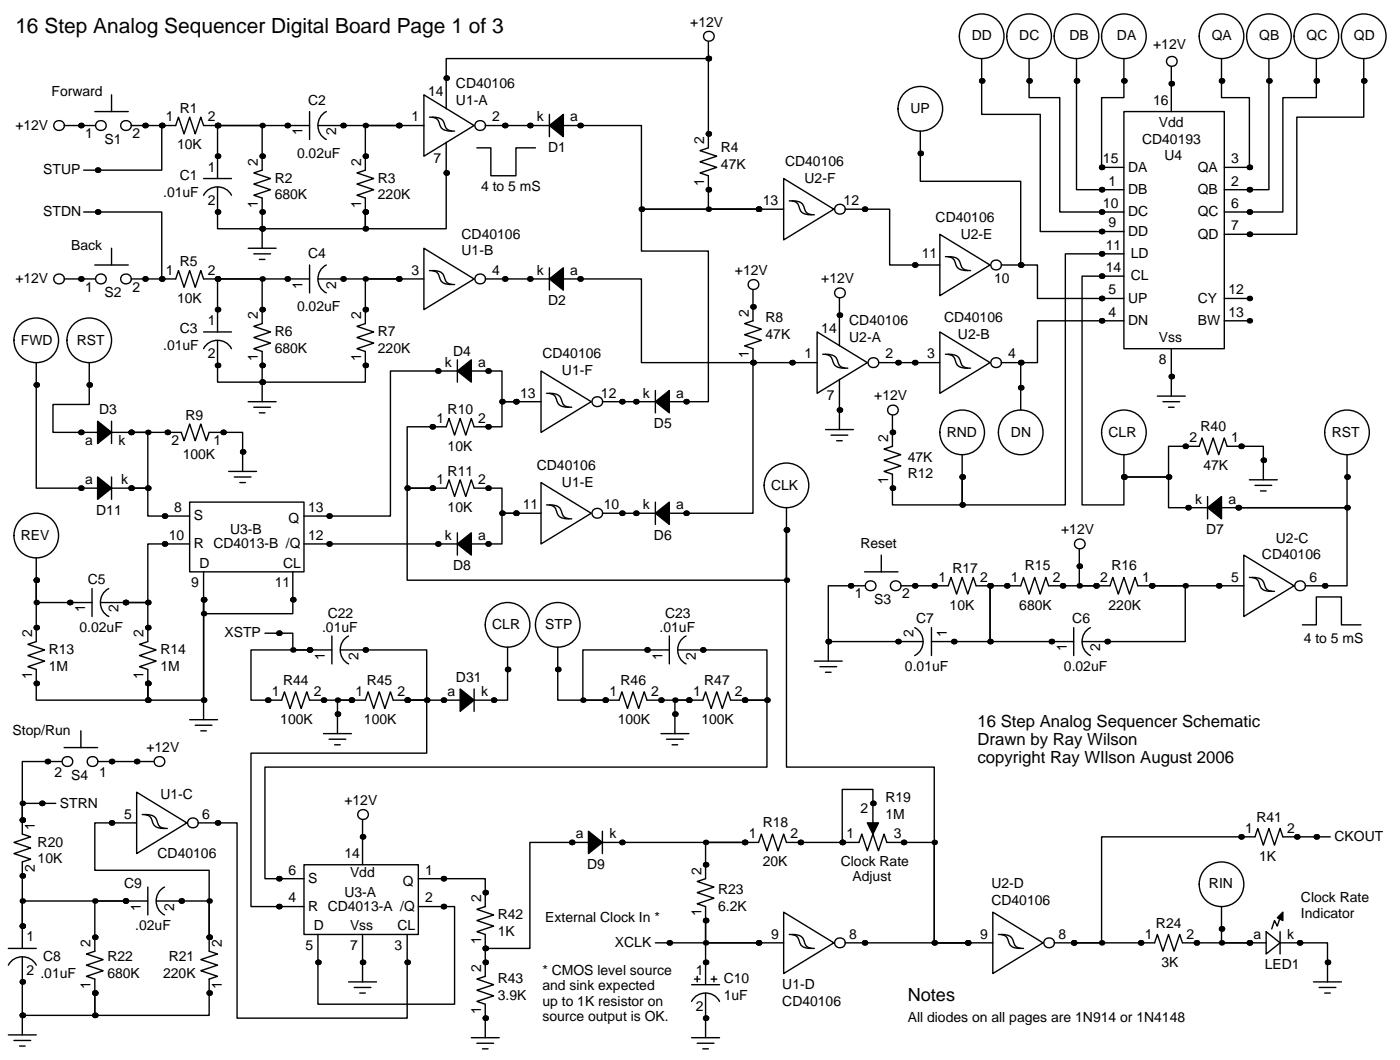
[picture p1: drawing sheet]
<svg xmlns="http://www.w3.org/2000/svg" width="255mm" height="193mm" viewBox="0 0 255 193" stroke-linecap="round" stroke-linejoin="round" font-family="sans-serif">
<defs><g id="words">
<text font-size="3.8" x="2.8" y="6.1">16 Step Analog Sequencer Digital Board Page 1 of 3</text>
<text font-size="3.3" x="165.4" y="182.4">Notes</text>
<g font-size="3">
<text x="178.1" y="132.3">16 Step Analog Sequencer Schematic</text>
<text x="178.1" y="135.6">Drawn by Ray Wilson</text>
<text x="178.1" y="138.9">copyright Ray WIlson August 2006</text>
</g>
<g font-size="2.5">
<text x="125.7" y="4.8">+12V</text>
<text x="177" y="7.4">DD</text>
<text x="185.7" y="7.4">DC</text>
<text x="194.8" y="7.4">DB</text>
<text x="203.5" y="7.4">DA</text>
<text x="210.1" y="8.9">+12V</text>
<text x="220.7" y="7.4">QA</text>
<text x="229.4" y="7.4">QB</text>
<text x="238" y="7.4">QC</text>
<text x="246.6" y="7.4">QD</text>
<text x="9.4" y="17.5">Forward</text>
<text x="78" y="17.5">14</text>
<text x="83.1" y="16">CD40106</text>
<text x="2.8" y="23.6">+12V</text>
<text x="30.2" y="22.1">1</text>
<text x="32.8" y="20.6">R1</text>
<text x="37.8" y="22.1">2</text>
<text x="56.1" y="19.1">C2</text>
<text x="74.9" y="22.1">1</text>
<text x="83.1" y="19.1">U1-A</text>
<text x="89.7" y="22.1">2</text>
<text x="97.8" y="22.1">k</text>
<text x="103.9" y="22.1">a</text>
<text x="165.9" y="20.6">UP</text>
<text x="210.1" y="19.1">16</text>
<text x="211.1" y="23.1">Vdd</text>
<text x="15.5" y="25.1">1</text>
<text x="19.1" y="26.2">S1</text>
<text x="24.1" y="25.1">2</text>
<text x="32.3" y="27.2">10K</text>
<text x="54.1" y="28.7">0.02uF</text>
<text x="55.1" y="24.6" transform="rotate(-90 55.1 24.6)">1</text>
<text x="61.2" y="24.6" transform="rotate(-90 61.2 24.6)">2</text>
<text x="79" y="29.7">7</text>
<text x="99.8" y="27.7">D1</text>
<text x="128.3" y="26.2" transform="rotate(-90 128.3 26.2)">2</text>
<text x="131.3" y="27.7">R4</text>
<text x="200.9" y="29.7">15</text>
<text x="208" y="26.2">CD40193</text>
<text x="212.1" y="29.2">U4</text>
<text x="224.3" y="29.7">3</text>
<text x="7.9" y="31.7">STUP</text>
<text x="29.7" y="35.8">.01uF</text>
<text x="32.8" y="32.8">C1</text>
<text x="37.8" y="31.2">1</text>
<text x="47" y="30.2" transform="rotate(-90 47 30.2)">2</text>
<text x="50" y="33.3">R2</text>
<text x="65.8" y="30.2" transform="rotate(-90 65.8 30.2)">2</text>
<text x="68.8" y="33.3">R3</text>
<text x="87.6" y="34.8">4 to 5 mS</text>
<text x="128.3" y="33.8" transform="rotate(-90 128.3 33.8)">1</text>
<text x="131.3" y="30.7">47K</text>
<text x="143" y="30.2">CD40106</text>
<text x="146.6" y="33.3">U2-F</text>
<text x="201.9" y="33.8">1</text>
<text x="205.5" y="31.2">DA</text>
<text x="205.5" y="35.3">DB</text>
<text x="218.2" y="35.3">QB</text>
<text x="218.2" y="31.2">QA</text>
<text x="224.3" y="33.8">2</text>
<text x="7.9" y="39.4">STDN</text>
<text x="37.8" y="37.3">2</text>
<text x="47" y="37.8" transform="rotate(-90 47 37.8)">1</text>
<text x="50" y="36.3">680K</text>
<text x="65.8" y="37.8" transform="rotate(-90 65.8 37.8)">1</text>
<text x="68.8" y="36.3">220K</text>
<text x="138.9" y="37.3">13</text>
<text x="153.7" y="37.3">12</text>
<text x="170.4" y="40.4">CD40106</text>
<text x="200.9" y="37.8">10</text>
<text x="201.9" y="41.4">9</text>
<text x="205.5" y="39.4">DC</text>
<text x="218.2" y="39.4">QC</text>
<text x="224.3" y="41.9">7</text>
<text x="224.3" y="37.8">6</text>
<text x="13" y="45.5">Back</text>
<text x="56.1" y="47">C4</text>
<text x="84.1" y="46.5">U1-B</text>
<text x="84.1" y="43.4">CD40106</text>
<text x="167.9" y="47">11</text>
<text x="175" y="43.4">U2-E</text>
<text x="201.4" y="45.5">11</text>
<text x="205.5" y="42.9">DD</text>
<text x="206" y="47">LD</text>
<text x="218.2" y="43.4">QD</text>
<text x="2.8" y="51.6">+12V</text>
<text x="15.5" y="53.1">1</text>
<text x="24.1" y="53.1">2</text>
<text x="30.2" y="50">1</text>
<text x="32.8" y="48.5">R5</text>
<text x="37.8" y="50">2</text>
<text x="55.1" y="52.6" transform="rotate(-90 55.1 52.6)">1</text>
<text x="61.2" y="52.6" transform="rotate(-90 61.2 52.6)">2</text>
<text x="74.9" y="50">3</text>
<text x="89.7" y="50">4</text>
<text x="97.8" y="50">k</text>
<text x="103.9" y="50">a</text>
<text x="133.9" y="50">+12V</text>
<text x="149.6" y="51.6">+12V</text>
<text x="181.1" y="51.6">10</text>
<text x="201.4" y="49.5">14</text>
<text x="201.9" y="53.6">5</text>
<text x="206" y="51.1">CL</text>
<text x="223.8" y="53.6">12</text>
<text x="19.1" y="54.1">S2</text>
<text x="32.3" y="55.1">10K</text>
<text x="37.8" y="59.2">1</text>
<text x="47" y="58.2" transform="rotate(-90 47 58.2)">2</text>
<text x="54.1" y="56.6">0.02uF</text>
<text x="65.8" y="58.2" transform="rotate(-90 65.8 58.2)">2</text>
<text x="99.8" y="55.6">D2</text>
<text x="136.4" y="57.7" transform="rotate(-90 136.4 57.7)">2</text>
<text x="139.4" y="58.7">R8</text>
<text x="154.7" y="59.2">CD40106</text>
<text x="172" y="58.7">CD40106</text>
<text x="201.9" y="57.7">4</text>
<text x="205.5" y="55.1">UP</text>
<text x="205.5" y="59.2">DN</text>
<text x="218.2" y="55.1">CY</text>
<text x="218.2" y="59.2">BW</text>
<text x="223.8" y="57.7">13</text>
<text x="3.8" y="62.7">FWD</text>
<text x="14" y="62.7">RST</text>
<text x="29.7" y="63.8">.01uF</text>
<text x="32.8" y="60.7">C3</text>
<text x="37.8" y="65.3">2</text>
<text x="47" y="65.8" transform="rotate(-90 47 65.8)">1</text>
<text x="50" y="61.2">R6</text>
<text x="50" y="64.3">680K</text>
<text x="65.8" y="65.8" transform="rotate(-90 65.8 65.8)">1</text>
<text x="68.8" y="61.2">R7</text>
<text x="68.8" y="64.3">220K</text>
<text x="82.6" y="64.8">D4</text>
<text x="98.8" y="65.3">CD40106</text>
<text x="136.4" y="65.3" transform="rotate(-90 136.4 65.3)">1</text>
<text x="139.4" y="61.7">47K</text>
<text x="146.6" y="65.3">1</text>
<text x="149.6" y="60.7">14</text>
<text x="154.7" y="62.2">U2-A</text>
<text x="161.3" y="65.3">2</text>
<text x="168.9" y="65.3">3</text>
<text x="174.5" y="61.7">U2-B</text>
<text x="183.6" y="65.3">4</text>
<text x="211.1" y="62.2">Vss</text>
<text x="81" y="66.8">k</text>
<text x="87.1" y="66.8">a</text>
<text x="102.4" y="68.3">U1-F</text>
<text x="211.1" y="66.3">8</text>
<text x="18" y="75.4">D3</text>
<text x="33.8" y="76.5">R9</text>
<text x="79.5" y="77">1</text>
<text x="81.5" y="75.4">R10</text>
<text x="87.1" y="77">2</text>
<text x="94.7" y="72.4">13</text>
<text x="109.5" y="72.4">12</text>
<text x="117.1" y="72.4">k</text>
<text x="119.1" y="78">D5</text>
<text x="123.2" y="72.4">a</text>
<text x="150.6" y="72.9">7</text>
<text x="159.3" y="72.9">+12V</text>
<text x="15.5" y="81">a</text>
<text x="21.6" y="81">k</text>
<text x="31.2" y="81">2</text>
<text x="33.3" y="83.6">100K</text>
<text x="38.9" y="81">1</text>
<text x="81.5" y="82">10K</text>
<text x="161.8" y="80.5" transform="rotate(-90 161.8 80.5)">2</text>
<text x="172.5" y="79.5">RND</text>
<text x="184.1" y="79.5">DN</text>
<text x="201.9" y="79.5">CLR</text>
<text x="216.7" y="80.5">2</text>
<text x="218.7" y="78.5">R40</text>
<text x="224.3" y="80.5">1</text>
<text x="242.6" y="79.5">RST</text>
<text x="15.5" y="88.1">a</text>
<text x="22.1" y="88.1">k</text>
<text x="79.5" y="88.1">1</text>
<text x="81.5" y="86.6">R11</text>
<text x="87.1" y="88.1">2</text>
<text x="97.8" y="85.6">CD40106</text>
<text x="102.4" y="88.6">U1-E</text>
<text x="140.5" y="89.2">CLK</text>
<text x="161.8" y="88.1" transform="rotate(-90 161.8 88.1)">1</text>
<text x="165.4" y="87.1">R12</text>
<text x="165.4" y="84.1">47K</text>
<text x="219.2" y="85.6">47K</text>
<text x="17.5" y="93.7">D11</text>
<text x="31.7" y="93.2">8</text>
<text x="35.3" y="94.7">S</text>
<text x="52.6" y="95.2">Q</text>
<text x="56.1" y="93.2">13</text>
<text x="81.5" y="93.2">10K</text>
<text x="95.2" y="92.7">11</text>
<text x="110" y="92.7">10</text>
<text x="117.1" y="92.7">k</text>
<text x="123.2" y="92.7">a</text>
<text x="217.7" y="91.7">k</text>
<text x="223.8" y="91.7">a</text>
<text x="3.8" y="98.3">REV</text>
<text x="30.7" y="98.3">10</text>
<text x="35.3" y="99.8">R CD4013-B /Q</text>
<text x="41.9" y="97.3">U3-B</text>
<text x="56.1" y="98.3">12</text>
<text x="81" y="98.3">k</text>
<text x="87.1" y="98.3">a</text>
<text x="119.1" y="98.3">D6</text>
<text x="156.7" y="99.8">Reset</text>
<text x="193.3" y="97.3">+12V</text>
<text x="219.7" y="97.3">D7</text>
<text x="229.9" y="101.9">CD40106</text>
<text x="232.4" y="98.8">U2-C</text>
<text x="16" y="106.4">C5</text>
<text x="34.8" y="106.9">9</text>
<text x="36.3" y="103.4">D</text>
<text x="50" y="106.9">11</text>
<text x="51.6" y="103.4">CL</text>
<text x="82.6" y="103.9">D8</text>
<text x="170.9" y="105.9">1</text>
<text x="173.5" y="104.4">R17</text>
<text x="178.6" y="105.9">2</text>
<text x="184.1" y="105.9">1</text>
<text x="186.7" y="103.9">R15</text>
<text x="191.8" y="105.9">2</text>
<text x="200.4" y="105.9">2</text>
<text x="202.4" y="103.9">R16</text>
<text x="208" y="105.9">1</text>
<text x="224.3" y="105.9">5</text>
<text x="238.5" y="105.9">6</text>
<text x="15.5" y="111.5" transform="rotate(-90 15.5 111.5)">1</text>
<text x="21.6" y="111.5" transform="rotate(-90 21.6 111.5)">2</text>
<text x="59.7" y="112.5">C22</text>
<text x="121.2" y="112.5">C23</text>
<text x="155.7" y="109">1</text>
<text x="159.3" y="110">S3</text>
<text x="164.3" y="109">2</text>
<text x="166.9" y="113.5">C7</text>
<text x="173" y="111">10K</text>
<text x="185.7" y="111">680K</text>
<text x="195.3" y="113.5">C6</text>
<text x="201.9" y="111">220K</text>
<text x="5.8" y="116.1" transform="rotate(-90 5.8 116.1)">2</text>
<text x="8.9" y="119.1">R13</text>
<text x="14.5" y="115.1">0.02uF</text>
<text x="26.2" y="116.1" transform="rotate(-90 26.2 116.1)">2</text>
<text x="29.2" y="119.1">R14</text>
<text x="40.9" y="116.1">XSTP</text>
<text x="58.7" y="115.1">.01uF</text>
<text x="89.7" y="114.6">CLR</text>
<text x="99.3" y="114.6">STP</text>
<text x="120.1" y="115.1">.01uF</text>
<text x="166.4" y="116.1" transform="rotate(-90 166.4 116.1)">2</text>
<text x="172.5" y="116.1" transform="rotate(-90 172.5 116.1)">1</text>
<text x="194.3" y="118.6" transform="rotate(-90 194.3 118.6)">1</text>
<text x="200.4" y="118.6" transform="rotate(-90 200.4 118.6)">2</text>
<text x="237.5" y="117.1">4 to 5 mS</text>
<text x="5.8" y="123.7" transform="rotate(-90 5.8 123.7)">1</text>
<text x="8.9" y="122.2">1M</text>
<text x="26.2" y="123.7" transform="rotate(-90 26.2 123.7)">1</text>
<text x="29.2" y="122.2">1M</text>
<text x="51.6" y="124.7">R44</text>
<text x="59.2" y="120.1" transform="rotate(-90 59.2 120.1)">1</text>
<text x="65.3" y="120.1" transform="rotate(-90 65.3 120.1)">2</text>
<text x="66.8" y="124.7">R45</text>
<text x="83.1" y="124.2">D31</text>
<text x="113" y="124.7">R46</text>
<text x="120.6" y="120.1" transform="rotate(-90 120.6 120.1)">1</text>
<text x="126.7" y="120.1" transform="rotate(-90 126.7 120.1)">2</text>
<text x="128.3" y="124.7">R47</text>
<text x="164.8" y="122.2">0.01uF</text>
<text x="193.8" y="122.2">0.02uF</text>
<text x="49.5" y="126.7">1</text>
<text x="51.1" y="131.8">100K</text>
<text x="57.1" y="126.7">2</text>
<text x="64.8" y="126.7">1</text>
<text x="66.3" y="131.8">100K</text>
<text x="72.4" y="126.7">2</text>
<text x="81.5" y="126.7">a</text>
<text x="87.6" y="126.7">k</text>
<text x="111" y="126.7">1</text>
<text x="112.5" y="131.8">100K</text>
<text x="118.6" y="126.7">2</text>
<text x="126.2" y="126.7">1</text>
<text x="127.8" y="131.8">100K</text>
<text x="133.9" y="126.7">2</text>
<text x="2.3" y="133.9">Stop/Run</text>
<text x="26.7" y="136.9">+12V</text>
<text x="9.9" y="141.5">2 S4</text>
<text x="18" y="141.5">1</text>
<text x="10.9" y="147.1">STRN</text>
<text x="22.6" y="149.1">5</text>
<text x="29.2" y="145.5">U1-C</text>
<text x="36.8" y="149.1">6</text>
<text x="62.7" y="146.6">+12V</text>
<text x="156.7" y="148.1">2</text>
<text x="161.3" y="146.1">R19</text>
<text x="161.3" y="149.1">1M</text>
<text x="228.9" y="149.6">R41</text>
<text x="6.3" y="151.1" transform="rotate(-90 6.3 151.1)">1</text>
<text x="6.9" y="154.2">R20</text>
<text x="104.9" y="152.7">a</text>
<text x="111" y="152.7">k</text>
<text x="136.4" y="152.7">1</text>
<text x="138.9" y="150.6">R18</text>
<text x="144" y="152.7">2</text>
<text x="154.2" y="152.7">1</text>
<text x="162.8" y="152.7">3</text>
<text x="226.8" y="151.6">1</text>
<text x="234.4" y="151.6">2</text>
<text x="243.1" y="153.2">CKOUT</text>
<text x="6.3" y="158.8" transform="rotate(-90 6.3 158.8)">2</text>
<text x="6.9" y="157.2">10K</text>
<text x="22.6" y="161.8">C9</text>
<text x="28.7" y="156.2">CD40106</text>
<text x="52.6" y="159.3">6</text>
<text x="56.1" y="160.8">S</text>
<text x="62.7" y="156.2">14</text>
<text x="63.8" y="159.8">Vdd</text>
<text x="73.4" y="161.3">Q</text>
<text x="77.5" y="159.3">1</text>
<text x="106.9" y="158.2">D9</text>
<text x="127.8" y="159.3" transform="rotate(-90 127.8 159.3)">2</text>
<text x="138.9" y="157.7">20K</text>
<text x="153.2" y="157.7">Clock Rate</text>
<text x="155.3" y="160.5">Adjust</text>
<text x="180.6" y="161.8">U2-D</text>
<text x="220.2" y="161.8">RIN</text>
<text x="229.4" y="156.7">1K</text>
<text x="25.7" y="165.9" transform="rotate(-90 25.7 165.9)">1</text>
<text x="31.7" y="165.9" transform="rotate(-90 31.7 165.9)">2</text>
<text x="52.6" y="164.3">4</text>
<text x="56.1" y="165.9">R CD4013-A /Q</text>
<text x="62.7" y="163.3">U3-A</text>
<text x="77.5" y="164.3">2</text>
<text x="87.6" y="164.3" transform="rotate(-90 87.6 164.3)">2</text>
<text x="90.7" y="167.4">R42</text>
<text x="99.3" y="167.9">External Clock In *</text>
<text x="127.8" y="166.9" transform="rotate(-90 127.8 166.9)">1</text>
<text x="130.8" y="162.8">R23</text>
<text x="130.8" y="165.9">6.2K</text>
<text x="180.6" y="164.8">CD40106</text>
<text x="237" y="164.3">Clock Rate</text>
<text x="237" y="167.1">Indicator</text>
<text x="4.8" y="171.5">1</text>
<text x="16.5" y="172.5" transform="rotate(-90 16.5 172.5)">2</text>
<text x="24.6" y="169.4">.02uF</text>
<text x="40.4" y="172.5" transform="rotate(-90 40.4 172.5)">2</text>
<text x="55.6" y="173">5</text>
<text x="57.1" y="169.4">D</text>
<text x="63.8" y="173">7</text>
<text x="63.8" y="169.4">Vss</text>
<text x="71.9" y="173">3</text>
<text x="72.4" y="169.4">CL</text>
<text x="87.6" y="172" transform="rotate(-90 87.6 172)">1</text>
<text x="90.7" y="170.4">1K</text>
<text x="112" y="172.5">XCLK</text>
<text x="140.5" y="170.9">9</text>
<text x="154.7" y="170.9">8</text>
<text x="178.6" y="170.9">9</text>
<text x="192.8" y="170.9">8</text>
<text x="208.5" y="170.9">1</text>
<text x="210.6" y="168.9">R24</text>
<text x="216.2" y="170.9">2</text>
<text x="228.3" y="170.9">a</text>
<text x="234.4" y="170.9">k</text>
<text x="4.8" y="177.5">2 .01uF</text>
<text x="7.9" y="175">C8</text>
<text x="19.6" y="175">R22</text>
<text x="19.6" y="178.1">680K</text>
<text x="29.7" y="178.1">220K</text>
<text x="30.7" y="175">R21</text>
<text x="87.6" y="177" transform="rotate(-90 87.6 177)">2</text>
<text x="90.7" y="179.1">R43</text>
<text x="98.8" y="177.5">* CMOS level source</text>
<text x="126.7" y="177.5">1</text>
<text x="131.8" y="179.1">C10</text>
<text x="211.6" y="176">3K</text>
<text x="230.4" y="176.5">LED1</text>
<text x="16.5" y="180.1" transform="rotate(-90 16.5 180.1)">1</text>
<text x="40.4" y="180.1" transform="rotate(-90 40.4 180.1)">1</text>
<text x="87.6" y="184.7" transform="rotate(-90 87.6 184.7)">1</text>
<text x="90.7" y="182.1">3.9K</text>
<text x="98.8" y="180.3">and sink expected</text>
<text x="98.8" y="183.1">up to 1K resistor on</text>
<text x="98.8" y="185.9">source output is OK.</text>
<text x="126.7" y="184.1">2</text>
<text x="131.8" y="182.1">1uF</text>
<text x="142.5" y="180.1">U1-D</text>
<text x="142.5" y="183.1">CD40106</text>
<text x="165.4" y="186.2">All diodes on all pages are 1N914 or 1N4148</text>
</g>
</g></defs>
<g fill="none" stroke="#000" stroke-width=".25">
<path d="M81.3 14.2v-3.5h47.7v13.7M178.8 14.7v6.1h10.7v21.4h11.2M187.5 14.7v3.1h5.5v20.8h7.7M196.1 14.7v19.8h4.6M204.7 14.7v3.1h-4v12.7M222.5 14.7v3.1h5.1v12.7M231.1 14.7v19.8h-3.5M239.8 14.7v3.1h-6.1v20.8h-6.1M248.4 14.7v6.6h-12.2v21.4h-8.6M17.8 38.6h11.7v12.2h-3.1M26.4 22.9h3.1v8.1h-11.7M39.6 22.9h8.2v5.5"/>
<path d="M39.6 38.6v3.1h8.2M39.6 22.9h12.7M39.6 22.9v5.5M47.8 38.6v3.1M62.5 22.9h10.1h-6.1v5.5M81.3 31.5v10.2h-14.8v-3.1v3.1h-18.7M86.9 26.9h2.5v5.1h4.6v-5.1h3.5M91.9 22.9h4.6M105.7 22.9h11.1v15.2h21.4M129 34.5v3.6h9.2M138.2 38.1h-21.4v7.6h12.2v27.5h-4M157.5 38.1h4.6v10.2h4.5"/>
<path d="M167.6 27.9v5.1h18.3v15.3h3.1v6.1h11.7M39.6 50.8h8.2v5.6M39.6 50.8v5.6M39.6 50.8h12.7M62.5 50.8h10.1h-6.1v5.6M91.9 50.8h4.6M105.7 50.8h11.1v15.2h20.4M200.7 58.4h-11.7v7.6h-3.1v4.6M200.7 50.3h-3.6v41.6h7.6v-5M200.7 46.2h-6.6v45.7h-18.8v-5v5h-12.7v-3M6.6 70.1v18.8h8.1M16.3 70.1v3.6h-6.6v5h5"/>
<path d="M30.5 78.7h-6.6h3v10.2h-3h3v5.1h3.1M39.6 66.5v3.1h8.2M40.6 78.7h3.6v3.6M47.8 66.5v3.1M66.5 66.5v3.1h-18.7M78.7 77.7h-4.5v11.2h4.5h-4.5v16.8h69.1v-9.2v43.2h26.9v32h6.1M79.8 67.6h-8.7v26.4h-11.2M88.9 67.6h2.5v5.6h2.6h-2.6v4.5h-2.5M113.3 73.2h2.5M137.2 66v27.5h-12.2M137.2 66h7.1M163.6 66h3"/>
<path d="M30 99.1h-3.1v10.6h-4h4v4.6M59.9 99.1h19.9M88.9 88.9h2.5v4.6h2.6h-2.6v5.6h-2.5M113.3 93.5h2.5M204.7 86.9h8.2v5.6h3.5M215.9 81.3h-3v5.6h-8.2M226.1 81.3h4v2.5M245.4 86.9v5.6h-19.8h19.8v14.2h-4.1M12.7 109.7h-6.1v-4v8.6M37.1 109.2v18.3h-10.2v-3M37.1 109.2v2.6h16.2v-2.6M37.1 109.2v18.3"/>
<path d="M50.8 115.3h2.5v3.1h3.1h-10.7v9.1h3.1M66.5 118.4h11.2v9.1h-3.5M117.9 118.4h-11.7v9.1h4h-8.6v-5.6M128 118.4h11.7v9.1h-4.1h4.1v12.2h-91.4v20.3h2.5M154.9 106.7h-4v10.1h12.7M166.6 106.7h3.6M180.3 106.7v10.1h11.2M180.3 106.7v10.1h-6.6M180.3 106.7h3.1M196.6 103.1v3.6h3h-6.1M222 106.7h-12.2h6.1v10.1h-14.2M237.2 113.8h2.6v-5.1h4.5v5.1h3.6"/>
<path d="M6.6 124.5v3h20.3v-3M8.6 138.7h-4.5v10.7v-3.1h3.5M20.3 138.7h4.6M26.9 124.5v3M58.9 127.5h5.1h-2.5v2.5M74.2 127.5h3.5v9.7h-32v27.9h5.1M74.2 127.5h6.6M92.5 121.9v5.6h-2.6M120.4 127.5h5.1h-2.6v2.5M4.1 159.5v9.2v-4.6h18.8h-5.6v6.6M20.3 149.9h-3v8.6h20.8v12.2v-6.6h-5.1M39.6 149.9h3.6v35.5h31v-10.1"/>
<path d="M104.1 153.4h-7.6v19.3h-8.1v2.6M113.3 153.4h22.3h-7.1v4.1M159 146.3v-2.5h-5.6v9.6h-7.6M164.6 153.4h5.6v18.3h6.1M226.1 152.4h-25.4v19.3h-5.1h12.2M236.2 152.4h3.6M4.1 178.8v6.1h13.2v-4.1v4.1h20.8v-4.1M80.8 165.1h2v17.8h-24.9v-7.6M80.8 160h7.6v2.6M121.9 171.7h16.3h-9.7v-4.1v7.7M157.5 171.7h18.8M222.5 169.2v2.5h5.1h-9.7"/>
<path d="M236.7 171.7h5.1v3.6"/>
</g>
<g fill="#000">
<circle cx="81.3" cy="14.2" r=".51"/>
<circle cx="129" cy="10.7" r=".51"/>
<circle cx="178.8" cy="14.7" r=".51"/>
<circle cx="187.5" cy="14.7" r=".51"/>
<circle cx="196.1" cy="14.7" r=".51"/>
<circle cx="204.7" cy="14.7" r=".51"/>
<circle cx="222.5" cy="14.7" r=".51"/>
<circle cx="231.1" cy="14.7" r=".51"/>
<circle cx="239.8" cy="14.7" r=".51"/>
<circle cx="248.4" cy="14.7" r=".51"/>
<circle cx="17.8" cy="38.6" r=".51"/>
<circle cx="17.8" cy="31" r=".51"/>
<circle cx="18.3" cy="22.9" r="1.02"/>
<circle cx="26.4" cy="22.9" r=".51"/>
<circle cx="29.5" cy="22.9" r=".51"/>
<circle cx="39.6" cy="22.9" r=".51"/>
<circle cx="39.6" cy="28.4" r=".51"/>
<circle cx="39.6" cy="38.6" r=".51"/>
<circle cx="47.8" cy="22.9" r=".51"/>
<circle cx="47.8" cy="38.6" r=".51"/>
<circle cx="47.8" cy="28.4" r=".51"/>
<circle cx="52.3" cy="22.9" r=".51"/>
<circle cx="62.5" cy="22.9" r=".51"/>
<circle cx="66.5" cy="38.6" r=".51"/>
<circle cx="66.5" cy="22.9" r=".51"/>
<circle cx="66.5" cy="28.4" r=".51"/>
<circle cx="72.6" cy="22.9" r=".51"/>
<circle cx="81.3" cy="31.5" r=".51"/>
<circle cx="91.9" cy="22.9" r=".51"/>
<circle cx="96.5" cy="22.9" r=".51"/>
<circle cx="105.7" cy="22.9" r=".51"/>
<circle cx="116.8" cy="38.1" r=".51"/>
<circle cx="129" cy="34.5" r=".51"/>
<circle cx="129" cy="24.4" r=".51"/>
<circle cx="129" cy="38.1" r=".51"/>
<circle cx="138.2" cy="38.1" r=".51"/>
<circle cx="157.5" cy="38.1" r=".51"/>
<circle cx="167.6" cy="27.9" r=".51"/>
<circle cx="200.7" cy="30.5" r=".51"/>
<circle cx="200.7" cy="38.6" r=".51"/>
<circle cx="200.7" cy="34.5" r=".51"/>
<circle cx="227.6" cy="34.5" r=".51"/>
<circle cx="227.6" cy="30.5" r=".51"/>
<circle cx="227.6" cy="38.6" r=".51"/>
<circle cx="26.4" cy="50.8" r=".51"/>
<circle cx="29.5" cy="50.8" r=".51"/>
<circle cx="39.6" cy="50.8" r=".51"/>
<circle cx="39.6" cy="56.4" r=".51"/>
<circle cx="47.8" cy="50.8" r=".51"/>
<circle cx="47.8" cy="56.4" r=".51"/>
<circle cx="47.8" cy="41.7" r=".51"/>
<circle cx="52.3" cy="50.8" r=".51"/>
<circle cx="62.5" cy="50.8" r=".51"/>
<circle cx="66.5" cy="56.4" r=".51"/>
<circle cx="66.5" cy="41.7" r=".51"/>
<circle cx="66.5" cy="50.8" r=".51"/>
<circle cx="72.6" cy="50.8" r=".51"/>
<circle cx="91.9" cy="50.8" r=".51"/>
<circle cx="96.5" cy="50.8" r=".51"/>
<circle cx="105.7" cy="50.8" r=".51"/>
<circle cx="166.6" cy="48.3" r=".51"/>
<circle cx="185.9" cy="48.3" r=".51"/>
<circle cx="200.7" cy="54.4" r=".51"/>
<circle cx="200.7" cy="42.2" r=".51"/>
<circle cx="200.7" cy="50.3" r=".51"/>
<circle cx="200.7" cy="46.2" r=".51"/>
<circle cx="200.7" cy="58.4" r=".51"/>
<circle cx="227.6" cy="42.7" r=".51"/>
<circle cx="6.6" cy="70.1" r=".51"/>
<circle cx="14.7" cy="78.7" r=".51"/>
<circle cx="16.3" cy="70.1" r=".51"/>
<circle cx="23.9" cy="78.7" r=".51"/>
<circle cx="26.9" cy="78.7" r=".51"/>
<circle cx="30.5" cy="78.7" r=".51"/>
<circle cx="39.6" cy="66.5" r=".51"/>
<circle cx="40.6" cy="78.7" r=".51"/>
<circle cx="47.8" cy="66.5" r=".51"/>
<circle cx="47.8" cy="69.6" r=".51"/>
<circle cx="66.5" cy="66.5" r=".51"/>
<circle cx="78.7" cy="77.7" r=".51"/>
<circle cx="79.8" cy="67.6" r=".51"/>
<circle cx="88.9" cy="67.6" r=".51"/>
<circle cx="88.9" cy="77.7" r=".51"/>
<circle cx="91.4" cy="73.2" r=".51"/>
<circle cx="94" cy="73.2" r=".51"/>
<circle cx="113.3" cy="73.2" r=".51"/>
<circle cx="115.8" cy="73.2" r=".51"/>
<circle cx="125" cy="73.2" r=".51"/>
<circle cx="137.2" cy="66" r=".51"/>
<circle cx="144.3" cy="66" r=".51"/>
<circle cx="163.6" cy="66" r=".51"/>
<circle cx="166.6" cy="66" r=".51"/>
<circle cx="185.9" cy="66" r=".51"/>
<circle cx="185.9" cy="70.6" r=".51"/>
<circle cx="14.7" cy="88.9" r=".51"/>
<circle cx="23.9" cy="88.9" r=".51"/>
<circle cx="26.9" cy="88.9" r=".51"/>
<circle cx="30" cy="94" r=".51"/>
<circle cx="30" cy="99.1" r=".51"/>
<circle cx="44.2" cy="82.3" r=".51"/>
<circle cx="59.9" cy="99.1" r=".51"/>
<circle cx="59.9" cy="94" r=".51"/>
<circle cx="74.2" cy="88.9" r=".51"/>
<circle cx="78.7" cy="88.9" r=".51"/>
<circle cx="79.8" cy="99.1" r=".51"/>
<circle cx="88.9" cy="88.9" r=".51"/>
<circle cx="88.9" cy="99.1" r=".51"/>
<circle cx="91.4" cy="93.5" r=".51"/>
<circle cx="94" cy="93.5" r=".51"/>
<circle cx="113.3" cy="93.5" r=".51"/>
<circle cx="115.8" cy="93.5" r=".51"/>
<circle cx="125" cy="93.5" r=".51"/>
<circle cx="143.3" cy="96.5" r=".51"/>
<circle cx="162.6" cy="88.9" r=".51"/>
<circle cx="175.3" cy="91.9" r=".51"/>
<circle cx="175.3" cy="86.9" r=".51"/>
<circle cx="204.7" cy="86.9" r=".51"/>
<circle cx="212.9" cy="86.9" r=".51"/>
<circle cx="215.9" cy="81.3" r=".51"/>
<circle cx="216.4" cy="92.5" r=".51"/>
<circle cx="225.6" cy="92.5" r=".51"/>
<circle cx="226.1" cy="81.3" r=".51"/>
<circle cx="230.1" cy="83.8" r=".51"/>
<circle cx="245.4" cy="92.5" r=".51"/>
<circle cx="245.4" cy="86.9" r=".51"/>
<circle cx="6.6" cy="109.7" r=".51"/>
<circle cx="6.6" cy="105.7" r=".51"/>
<circle cx="6.6" cy="114.3" r=".51"/>
<circle cx="12.7" cy="109.7" r=".51"/>
<circle cx="22.9" cy="109.7" r=".51"/>
<circle cx="26.9" cy="109.7" r=".51"/>
<circle cx="26.9" cy="114.3" r=".51"/>
<circle cx="37.1" cy="111.8" r=".51"/>
<circle cx="37.1" cy="109.2" r=".51"/>
<circle cx="50.8" cy="115.3" r=".51"/>
<circle cx="53.3" cy="118.4" r=".51"/>
<circle cx="53.3" cy="109.2" r=".51"/>
<circle cx="56.4" cy="118.4" r=".51"/>
<circle cx="66.5" cy="118.4" r=".51"/>
<circle cx="117.9" cy="118.4" r=".51"/>
<circle cx="128" cy="118.4" r=".51"/>
<circle cx="143.3" cy="105.7" r=".51"/>
<circle cx="150.9" cy="116.8" r=".51"/>
<circle cx="154.9" cy="106.7" r=".51"/>
<circle cx="163.6" cy="116.8" r=".51"/>
<circle cx="166.6" cy="106.7" r=".51"/>
<circle cx="170.2" cy="106.7" r=".51"/>
<circle cx="173.7" cy="116.8" r=".51"/>
<circle cx="180.3" cy="106.7" r=".51"/>
<circle cx="180.3" cy="116.8" r=".51"/>
<circle cx="183.4" cy="106.7" r=".51"/>
<circle cx="191.5" cy="116.8" r=".51"/>
<circle cx="193.5" cy="106.7" r=".51"/>
<circle cx="196.6" cy="106.7" r=".51"/>
<circle cx="196.6" cy="103.1" r=".51"/>
<circle cx="199.6" cy="106.7" r=".51"/>
<circle cx="201.7" cy="116.8" r=".51"/>
<circle cx="209.8" cy="106.7" r=".51"/>
<circle cx="215.9" cy="106.7" r=".51"/>
<circle cx="222" cy="106.7" r=".51"/>
<circle cx="241.3" cy="106.7" r=".51"/>
<circle cx="6.6" cy="124.5" r=".51"/>
<circle cx="8.6" cy="138.7" r=".51"/>
<circle cx="20.3" cy="138.7" r=".51"/>
<circle cx="24.9" cy="138.7" r=".51"/>
<circle cx="26.9" cy="127.5" r=".51"/>
<circle cx="26.9" cy="124.5" r=".51"/>
<circle cx="37.1" cy="127.5" r=".51"/>
<circle cx="48.8" cy="127.5" r=".51"/>
<circle cx="58.9" cy="127.5" r=".51"/>
<circle cx="61.5" cy="127.5" r=".51"/>
<circle cx="61.5" cy="130" r=".51"/>
<circle cx="64" cy="127.5" r=".51"/>
<circle cx="74.2" cy="127.5" r=".51"/>
<circle cx="77.7" cy="127.5" r=".51"/>
<circle cx="80.8" cy="127.5" r=".51"/>
<circle cx="89.9" cy="127.5" r=".51"/>
<circle cx="92.5" cy="121.9" r=".51"/>
<circle cx="101.6" cy="121.9" r=".51"/>
<circle cx="106.2" cy="127.5" r=".51"/>
<circle cx="110.2" cy="127.5" r=".51"/>
<circle cx="120.4" cy="127.5" r=".51"/>
<circle cx="122.9" cy="130" r=".51"/>
<circle cx="122.9" cy="127.5" r=".51"/>
<circle cx="125.5" cy="127.5" r=".51"/>
<circle cx="135.6" cy="127.5" r=".51"/>
<circle cx="139.7" cy="127.5" r=".51"/>
<circle cx="4.1" cy="159.5" r=".51"/>
<circle cx="4.1" cy="146.3" r=".51"/>
<circle cx="4.1" cy="149.4" r=".51"/>
<circle cx="7.6" cy="146.3" r=".51"/>
<circle cx="20.3" cy="149.9" r=".51"/>
<circle cx="39.6" cy="149.9" r=".51"/>
<circle cx="104.1" cy="153.4" r=".51"/>
<circle cx="113.3" cy="153.4" r=".51"/>
<circle cx="128.5" cy="153.4" r=".51"/>
<circle cx="128.5" cy="157.5" r=".51"/>
<circle cx="135.6" cy="153.4" r=".51"/>
<circle cx="145.8" cy="153.4" r=".51"/>
<circle cx="153.4" cy="153.4" r=".51"/>
<circle cx="159" cy="146.3" r=".51"/>
<circle cx="164.6" cy="153.4" r=".51"/>
<circle cx="170.2" cy="153.4" r=".51"/>
<circle cx="226.1" cy="152.4" r=".51"/>
<circle cx="236.2" cy="152.4" r=".51"/>
<circle cx="239.8" cy="152.4" r=".51"/>
<circle cx="4.1" cy="164.1" r=".51"/>
<circle cx="4.1" cy="168.7" r=".51"/>
<circle cx="4.1" cy="178.8" r=".51"/>
<circle cx="17.3" cy="164.1" r=".51"/>
<circle cx="17.3" cy="170.7" r=".51"/>
<circle cx="22.9" cy="164.1" r=".51"/>
<circle cx="33" cy="164.1" r=".51"/>
<circle cx="38.1" cy="170.7" r=".51"/>
<circle cx="38.1" cy="164.1" r=".51"/>
<circle cx="50.8" cy="165.1" r=".51"/>
<circle cx="50.8" cy="160" r=".51"/>
<circle cx="57.9" cy="175.3" r=".51"/>
<circle cx="74.2" cy="175.3" r=".51"/>
<circle cx="80.8" cy="165.1" r=".51"/>
<circle cx="80.8" cy="160" r=".51"/>
<circle cx="88.4" cy="162.6" r=".51"/>
<circle cx="88.4" cy="172.7" r=".51"/>
<circle cx="88.4" cy="175.3" r=".51"/>
<circle cx="121.9" cy="171.7" r=".51"/>
<circle cx="128.5" cy="175.3" r=".51"/>
<circle cx="128.5" cy="171.7" r=".51"/>
<circle cx="128.5" cy="167.6" r=".51"/>
<circle cx="138.2" cy="171.7" r=".51"/>
<circle cx="157.5" cy="171.7" r=".51"/>
<circle cx="170.2" cy="171.7" r=".51"/>
<circle cx="176.3" cy="171.7" r=".51"/>
<circle cx="195.6" cy="171.7" r=".51"/>
<circle cx="200.7" cy="171.7" r=".51"/>
<circle cx="207.8" cy="171.7" r=".51"/>
<circle cx="217.9" cy="171.7" r=".51"/>
<circle cx="222.5" cy="169.2" r=".51"/>
<circle cx="222.5" cy="171.7" r=".51"/>
<circle cx="227.6" cy="171.7" r=".51"/>
<circle cx="236.7" cy="171.7" r=".51"/>
<circle cx="241.8" cy="175.3" r=".51"/>
<circle cx="4.1" cy="184.9" r=".51"/>
<circle cx="17.3" cy="184.9" r=".51"/>
<circle cx="17.3" cy="180.8" r=".51"/>
<circle cx="38.1" cy="180.8" r=".51"/>
</g>
<circle cx="18.3" cy="22.9" r=".76" fill="#fff"/>
<circle cx="22.9" cy="22.9" r="1.02" fill="#000"/>
<circle cx="22.9" cy="22.9" r=".76" fill="#fff"/>
<path d="M20.3 17.3v3M14.7 22.9h2.6M17.3 20.3h6.1M23.9 22.9h2.5M29.5 22.9h2.5l.5-1.6 1 3.1 1-3.1 1.1 3.1 1-3.1 .5 1.6h2.5" fill="none" stroke="#000" stroke-width=".25"/>
<g fill="#000">
<circle cx="10.7" cy="22.9" r="1.02"/>
<circle cx="14.7" cy="22.9" r=".51"/>
<circle cx="26.4" cy="22.9" r=".51"/>
<circle cx="29.5" cy="22.9" r=".51"/>
<circle cx="39.6" cy="22.9" r=".51"/>
</g>
<circle cx="10.7" cy="22.9" r=".76" fill="#fff"/>
<path d="M11.7 22.9h3" fill="none" stroke="#000" stroke-width=".25"/>
<g fill="#000">
<circle cx="14.7" cy="22.9" r=".51"/>
<circle cx="18.3" cy="50.8" r="1.02"/>
</g>
<circle cx="18.3" cy="50.8" r=".76" fill="#fff"/>
<circle cx="22.9" cy="50.8" r="1.02" fill="#000"/>
<circle cx="22.9" cy="50.8" r=".76" fill="#fff"/>
<path d="M14.7 50.8h2.6M17.3 48.3h6.1M20.3 45.2v3.1M23.9 50.8h2.5" fill="none" stroke="#000" stroke-width=".25"/>
<g fill="#000">
<circle cx="10.7" cy="50.8" r="1.02"/>
<circle cx="14.7" cy="50.8" r=".51"/>
<circle cx="26.4" cy="50.8" r=".51"/>
</g>
<circle cx="10.7" cy="50.8" r=".76" fill="#fff"/>
<path d="M11.7 50.8h3M148.8 60.5l9.2 5.5-9.2 5.6zM149.9 64.5a1.69 1.69 0 0 1 1.9 1.7 1.9 1.9 0 0 0 2.1 .9M150.4 64.5a1.86 1.86 0 0 1 2.3 1.7 1.47 1.47 0 0 0 1.7 .9" fill="none" stroke="#000" stroke-width=".25"/>
<g fill="#000">
<circle cx="14.7" cy="50.8" r=".51"/>
<circle cx="159" cy="66" r="1.02"/>
</g>
<circle cx="159" cy="66" r=".76" fill="#fff"/>
<path d="M142.7 32.5l9.2 5.6-9.2 5.6zM143.8 36.6a1.69 1.69 0 0 1 1.9 1.6 1.9 1.9 0 0 0 2.1 .9M144.3 36.6a1.86 1.86 0 0 1 2.3 1.6 1.47 1.47 0 0 0 1.7 .9M152.9 57.4v5.6M144.3 66h4.5M152.9 69.1v5.6M160 66h3.6" fill="none" stroke="#000" stroke-width=".25"/>
<g fill="#000">
<circle cx="152.9" cy="38.1" r="1.02"/>
<circle cx="152.9" cy="57.4" r=".51"/>
<circle cx="144.3" cy="66" r=".51"/>
<circle cx="152.9" cy="74.7" r=".51"/>
<circle cx="163.6" cy="66" r=".51"/>
</g>
<circle cx="152.9" cy="38.1" r=".76" fill="#fff"/>
<path d="M138.2 38.1h4.5M153.9 38.1h3.6M171.2 42.7l9.1 5.6-9.1 5.5zM172.2 46.7a1.69 1.69 0 0 1 2 1.7 1.9 1.9 0 0 0 2.1 .9M172.7 46.7a1.86 1.86 0 0 1 2.4 1.7 1.47 1.47 0 0 0 1.7 .9" fill="none" stroke="#000" stroke-width=".25"/>
<g fill="#000">
<circle cx="138.2" cy="38.1" r=".51"/>
<circle cx="157.5" cy="38.1" r=".51"/>
<circle cx="181.4" cy="48.3" r="1.02"/>
</g>
<circle cx="181.4" cy="48.3" r=".76" fill="#fff"/>
<path d="M166.6 48.3h4.6M182.4 48.3h3.5" fill="none" stroke="#000" stroke-width=".25"/>
<g fill="#000">
<circle cx="137.2" cy="51.8" r="1.02"/>
<circle cx="166.6" cy="48.3" r=".51"/>
<circle cx="185.9" cy="48.3" r=".51"/>
</g>
<circle cx="137.2" cy="51.8" r=".76" fill="#fff"/>
<path d="M29.5 50.8h2.5l.5-1.5 1 3 1-3 1.1 3 1-3 .5 1.5h2.5M96.5 50.8h3.6M100.1 48.8v4M102.6 50.8h3.1M137.2 52.8v3.1M41.7 85.9h5M42.7 86.9h3M43.7 87.9h1M44.2 82.3v3.6M6.6 114.3v2.5l-1.5 .5 3 1.1-3 1 3 1-3 1 1.5 .5v2.6" fill="none" stroke="#000" stroke-width=".25"/>
<g fill="#000">
<circle cx="29.5" cy="50.8" r=".51"/>
<circle cx="39.6" cy="50.8" r=".51"/>
<circle cx="96.5" cy="50.8" r=".51"/>
<circle cx="105.7" cy="50.8" r=".51"/>
<circle cx="137.2" cy="55.9" r=".51"/>
<circle cx="44.2" cy="82.3" r=".51"/>
<circle cx="6.6" cy="114.3" r=".51"/>
<circle cx="158.5" cy="106.7" r="1.02"/>
<circle cx="6.6" cy="124.5" r=".51"/>
</g>
<path d="M100.1 50.8l2.5-2v4z" fill="#000" stroke="#000" stroke-width=".25"/>
<circle cx="158.5" cy="106.7" r=".76" fill="#fff"/>
<circle cx="163.1" cy="106.7" r="1.02" fill="#000"/>
<circle cx="163.1" cy="106.7" r=".76" fill="#fff"/>
<path d="M154.9 106.7h2.6M157.5 104.1h6.1M160.5 101.1v3M164.1 106.7h2.5" fill="none" stroke="#000" stroke-width=".25"/>
<g fill="#000">
<circle cx="152.9" cy="53.3" r="1.02"/>
<circle cx="154.9" cy="106.7" r=".51"/>
<circle cx="166.6" cy="106.7" r=".51"/>
</g>
<circle cx="152.9" cy="53.3" r=".76" fill="#fff"/>
<g fill="none" stroke="#000" stroke-width=".25">
<path d="M152.9 54.4v3M115.8 73.2h3.6M119.4 71.1v4.1M121.9 73.2h3.1M150.4 78.2h5M151.4 79.2h3M152.9 74.7v3.5M171.2 60.5l9.1 5.5-9.1 5.6zM210.8 72.1h5.1M211.8 73.2h3.1M212.9 74.2h1M213.4 68.6v3.5"/>
<path d="M115.8 93.5h3.6M119.4 91.4v4.1M121.9 93.5h3.1M152.4 80.3h1M150.9 116.8v3.6M148.3 120.4h5.1M149.4 121.4h3M150.4 122.4h1M227.6 171.7h3M230.6 169.7l2.6 2-2.6 2zM233.2 167.1l-.5 1.6-.5-1.1-.6 1.6M233.2 169.7v4"/>
<path d="M233.2 171.7h3.5"/>
</g>
<g fill="#000">
<circle cx="152.9" cy="57.4" r=".51"/>
<circle cx="115.8" cy="73.2" r=".51"/>
<circle cx="125" cy="73.2" r=".51"/>
<circle cx="152.9" cy="74.7" r=".51"/>
<circle cx="181.4" cy="66" r="1.02"/>
<circle cx="213.4" cy="68.6" r=".51"/>
<circle cx="115.8" cy="93.5" r=".51"/>
<circle cx="125" cy="93.5" r=".51"/>
<circle cx="150.9" cy="116.8" r=".51"/>
<circle cx="227.6" cy="171.7" r=".51"/>
<circle cx="236.7" cy="171.7" r=".51"/>
</g>
<path d="M119.4 73.2l2.5-2.1v4.1zM119.4 93.5l2.5-2.1v4.1zM233.7 166.1v1.5l-1-.5z" fill="#000" stroke="#000" stroke-width=".25"/>
<circle cx="181.4" cy="66" r=".76" fill="#fff"/>
<path d="M166.6 66h4.6M172.2 64.5a1.69 1.69 0 0 1 2 1.7 1.9 1.9 0 0 0 2.1 .9M172.7 64.5a1.86 1.86 0 0 1 2.4 1.7 1.47 1.47 0 0 0 1.7 .9M182.4 66h3.5M216.4 92.5h3.6M220 90.4v4.1M222.5 92.5h3.1" fill="none" stroke="#000" stroke-width=".25"/>
<g fill="#000">
<circle cx="213.4" cy="11.2" r="1.02"/>
<circle cx="166.6" cy="66" r=".51"/>
<circle cx="185.9" cy="66" r=".51"/>
<circle cx="216.4" cy="92.5" r=".51"/>
<circle cx="225.6" cy="92.5" r=".51"/>
</g>
<path d="M220 92.5l2.5-2.1v4.1z" fill="#000" stroke="#000" stroke-width=".25"/>
<circle cx="213.4" cy="11.2" r=".76" fill="#fff"/>
<g fill="none" stroke="#000" stroke-width=".25">
<path d="M178.8 10.7v4M187.5 10.7v4M196.1 10.7v4M204.7 10.7v4M213.4 12.2v8.1M222.5 10.7v4M231.1 10.7v4M239.8 10.7v4M248.4 10.7v4M52.3 22.9h4.1M56.4 20.3v5.1M57.9 22.9h4.6"/>
<path d="M59.4 20.3a2.88 2.88 0 0 0 0 5.1M96.5 22.9h3.6M100.1 20.8v4.1M102.6 22.9h3.1M200.7 38.6h4M200.7 30.5h4M200.7 34.5h4M204.7 20.3h18.3v43.2h-18.3zM223 38.6h4.6M223 30.5h4.6M223 34.5h4.6M200.7 42.2h4"/>
<path d="M200.7 46.2h4M200.7 50.3h4M200.7 54.4h4M200.7 58.4h4M223 42.7h4.6M223 54.4h4.6M223 58.4h4.6M185.9 70.6v4.1M213.4 63.5v5.1M215.9 81.3h2.5l.5-1.5 1.1 3 1-3 1 3 1-3 .5 1.5h2.6"/>
<circle cx="178.8" cy="6.6" r="4.1"/>
<circle cx="187.5" cy="6.6" r="4.1"/>
<circle cx="196.1" cy="6.6" r="4.1"/>
<circle cx="204.7" cy="6.6" r="4.1"/>
<circle cx="222.5" cy="6.6" r="4.1"/>
<circle cx="231.2" cy="6.6" r="4.1"/>
<circle cx="239.8" cy="6.6" r="4.1"/>
<circle cx="248.4" cy="6.6" r="4.1"/>
<circle cx="185.9" cy="78.7" r="4.1"/>
</g>
<g fill="#000">
<circle cx="178.8" cy="14.7" r=".51"/>
<circle cx="187.5" cy="14.7" r=".51"/>
<circle cx="196.1" cy="14.7" r=".51"/>
<circle cx="204.7" cy="14.7" r=".51"/>
<circle cx="213.4" cy="15.2" r=".51"/>
<circle cx="222.5" cy="14.7" r=".51"/>
<circle cx="231.1" cy="14.7" r=".51"/>
<circle cx="239.8" cy="14.7" r=".51"/>
<circle cx="248.4" cy="14.7" r=".51"/>
<circle cx="52.3" cy="22.9" r=".51"/>
<circle cx="62.5" cy="22.9" r=".51"/>
<circle cx="96.5" cy="22.9" r=".51"/>
<circle cx="105.7" cy="22.9" r=".51"/>
<circle cx="200.7" cy="30.5" r=".51"/>
<circle cx="200.7" cy="38.6" r=".51"/>
<circle cx="200.7" cy="34.5" r=".51"/>
<circle cx="227.6" cy="34.5" r=".51"/>
<circle cx="227.6" cy="30.5" r=".51"/>
<circle cx="227.6" cy="38.6" r=".51"/>
<circle cx="200.7" cy="54.4" r=".51"/>
<circle cx="200.7" cy="42.2" r=".51"/>
<circle cx="200.7" cy="46.2" r=".51"/>
<circle cx="200.7" cy="50.3" r=".51"/>
<circle cx="200.7" cy="58.4" r=".51"/>
<circle cx="227.6" cy="42.7" r=".51"/>
<circle cx="227.6" cy="58.4" r=".51"/>
<circle cx="227.6" cy="54.4" r=".51"/>
<circle cx="185.9" cy="70.6" r=".51"/>
<circle cx="213.4" cy="68.6" r=".51"/>
<circle cx="196.6" cy="99.1" r="1.02"/>
<circle cx="215.9" cy="81.3" r=".51"/>
<circle cx="226.1" cy="81.3" r=".51"/>
</g>
<path d="M100.1 22.9l2.5-2.1v4.1z" fill="#000" stroke="#000" stroke-width=".25"/>
<circle cx="196.6" cy="99.1" r=".76" fill="#fff"/>
<path d="M77.2 17.3l9.2 5.6-9.2 5.5zM47.8 28.4v2.6l-1.6 .5 3.1 1-3.1 1 3.1 1-3.1 1.1 1.6 .5v2.5M78.2 21.3a1.69 1.69 0 0 1 2 1.7 1.9 1.9 0 0 0 2.1 .9M78.7 21.3a1.86 1.86 0 0 1 2.4 1.7 1.47 1.47 0 0 0 1.7 .9M196.6 100.1v3" fill="none" stroke="#000" stroke-width=".25"/>
<g fill="#000">
<circle cx="47.8" cy="38.6" r=".51"/>
<circle cx="47.8" cy="28.4" r=".51"/>
<circle cx="87.4" cy="22.9" r="1.02"/>
<circle cx="196.6" cy="103.1" r=".51"/>
</g>
<circle cx="87.4" cy="22.9" r=".76" fill="#fff"/>
<path d="M81.3 14.2v5.6M72.6 22.9h4.6M81.3 25.9v5.6M88.4 22.9h3.5M14.7 88.9h3.1M20.3 86.9v4M20.3 88.9h3.6M142.7 166.1l9.2 5.6-9.2 5.6zM143.8 170.2a1.69 1.69 0 0 1 1.9 1.6 1.9 1.9 0 0 0 2.1 .9M144.3 170.2a1.86 1.86 0 0 1 2.3 1.6 1.47 1.47 0 0 0 1.7 .9M207.8 171.7h2.5l.5-1.5 1 3 1.1-3 1 3 1-3 .5 1.5h2.5" fill="none" stroke="#000" stroke-width=".25"/>
<g fill="#000">
<circle cx="81.3" cy="14.2" r=".51"/>
<circle cx="72.6" cy="22.9" r=".51"/>
<circle cx="81.3" cy="31.5" r=".51"/>
<circle cx="91.9" cy="22.9" r=".51"/>
<circle cx="14.7" cy="88.9" r=".51"/>
<circle cx="23.9" cy="88.9" r=".51"/>
<circle cx="152.9" cy="171.7" r="1.02"/>
<circle cx="207.8" cy="171.7" r=".51"/>
<circle cx="217.9" cy="171.7" r=".51"/>
</g>
<path d="M17.8 86.9l2.5 2-2.5 2z" fill="#000" stroke="#000" stroke-width=".25"/>
<circle cx="152.9" cy="171.7" r=".76" fill="#fff"/>
<path d="M138.2 171.7h4.5M153.9 171.7h3.6" fill="none" stroke="#000" stroke-width=".25"/>
<g fill="#000">
<circle cx="66" cy="148.3" r="1.02"/>
<circle cx="138.2" cy="171.7" r=".51"/>
<circle cx="157.5" cy="171.7" r=".51"/>
</g>
<circle cx="66" cy="148.3" r=".76" fill="#fff"/>
<g fill="none" stroke="#000" stroke-width=".25">
<path d="M47.8 56.4v2.5l-1.6 .5 3.1 1.1-3.1 1 3.1 1-3.1 1 1.6 .5v2.5M52.3 50.8h4.1M56.4 48.3v5M57.9 50.8h4.6M59.4 48.3a2.88 2.88 0 0 0 0 5M66.5 56.4v2.5l-1.5 .5 3.1 1.1-3.1 1 3.1 1-3.1 1 1.5 .5v2.5M6.6 66v4.1M14.7 78.7h3.1M16.3 66v4.1M20.3 76.7v4.1M20.3 78.7h3.6M30.5 78.7h2.5l.5 1.6 1-3.1 1.1 3.1 1-3.1 1 3.1 .5-1.6h2.5"/>
<path d="M30 94h4.5M30 99.1h4.5M34.5 91.4h20.9v12.7h-20.9zM55.4 94h4.5M55.4 99.1h4.5M98.6 87.9l9.1 5.6-9.1 5.6zM99.6 91.9a1.69 1.69 0 0 1 1.9 1.7 1.9 1.9 0 0 0 2.1 .9M100.1 91.9a1.86 1.86 0 0 1 2.3 1.7 1.47 1.47 0 0 0 1.7 .9M204.7 82.8v4.1M245.4 82.8v4.1M6.6 101.6v4.1M12.7 109.7h4.1"/>
<path d="M16.8 107.2v5.1M18.3 109.7h4.6M19.8 107.2a2.88 2.88 0 0 0 0 5.1M26.9 114.3v2.5l-1.5 .5 3 1.1-3 1 3 1-3 1 1.5 .5v2.6M37.1 104.1v5.1M53.3 104.1v5.1M125.5 127.5h2.5l.5-1.5 1 3 1.1-3 1 3 1-3 .5 1.5h2.5M55.4 157.5h20.8v12.7h-20.8zM66 149.4v8.1M135.6 153.4h2.6l.5-1.5 1 3 1-3 1 3 1-3 .6 1.5h2.5M50.8 160h4.6M50.8 165.1h4.6"/>
<path d="M57.9 170.2v5.1M63.5 178.8h5.1M64.5 179.8h3.1M66 170.2v8.6M74.2 170.2v5.1M76.2 160h4.6M76.2 165.1h4.6M65.5 180.8h1M85.9 189h5M86.9 190h3M87.9 191h1M88.4 185.4v3.6"/>
<path d="M126 189h5.1M127 190h3M128 191h1M128.5 185.4v3.6"/>
<circle cx="6.6" cy="62" r="4.1"/>
<circle cx="16.3" cy="62" r="4.1"/>
<circle cx="204.7" cy="78.7" r="4.1"/>
<circle cx="245.4" cy="78.7" r="4.1"/>
<circle cx="6.6" cy="97.5" r="4.1"/>
</g>
<g fill="#000">
<circle cx="47.8" cy="56.4" r=".51"/>
<circle cx="52.3" cy="50.8" r=".51"/>
<circle cx="62.5" cy="50.8" r=".51"/>
<circle cx="66.5" cy="56.4" r=".51"/>
<circle cx="6.6" cy="70.1" r=".51"/>
<circle cx="14.7" cy="78.7" r=".51"/>
<circle cx="16.3" cy="70.1" r=".51"/>
<circle cx="23.9" cy="78.7" r=".51"/>
<circle cx="30.5" cy="78.7" r=".51"/>
<circle cx="40.6" cy="78.7" r=".51"/>
<circle cx="47.8" cy="66.5" r=".51"/>
<circle cx="66.5" cy="66.5" r=".51"/>
<circle cx="30" cy="99.1" r=".51"/>
<circle cx="30" cy="94" r=".51"/>
<circle cx="59.9" cy="94" r=".51"/>
<circle cx="59.9" cy="99.1" r=".51"/>
<circle cx="108.7" cy="93.5" r="1.02"/>
<circle cx="204.7" cy="86.9" r=".51"/>
<circle cx="245.4" cy="86.9" r=".51"/>
<circle cx="6.6" cy="105.7" r=".51"/>
<circle cx="12.7" cy="109.7" r=".51"/>
<circle cx="22.9" cy="109.7" r=".51"/>
<circle cx="26.9" cy="114.3" r=".51"/>
<circle cx="37.1" cy="109.2" r=".51"/>
<circle cx="53.3" cy="109.2" r=".51"/>
<circle cx="26.9" cy="124.5" r=".51"/>
<circle cx="125.5" cy="127.5" r=".51"/>
<circle cx="135.6" cy="127.5" r=".51"/>
<circle cx="66" cy="152.4" r=".51"/>
<circle cx="135.6" cy="153.4" r=".51"/>
<circle cx="145.8" cy="153.4" r=".51"/>
<circle cx="50.8" cy="165.1" r=".51"/>
<circle cx="50.8" cy="160" r=".51"/>
<circle cx="57.9" cy="175.3" r=".51"/>
<circle cx="66" cy="175.3" r=".51"/>
<circle cx="74.2" cy="175.3" r=".51"/>
<circle cx="80.8" cy="165.1" r=".51"/>
<circle cx="80.8" cy="160" r=".51"/>
<circle cx="88.4" cy="185.4" r=".51"/>
<circle cx="128.5" cy="185.4" r=".51"/>
</g>
<path d="M17.8 76.7l2.5 2-2.5 2.1z" fill="#000" stroke="#000" stroke-width=".25"/>
<circle cx="108.7" cy="93.5" r=".76" fill="#fff"/>
<g fill="none" stroke="#000" stroke-width=".25">
<path d="M66.5 28.4v2.6l-1.5 .5 3.1 1-3.1 1 3.1 1-3.1 1.1 1.5 .5v2.5M45.2 45.2h5.1M46.2 46.2h3.1M47.2 47.2h1.1M47.8 41.7v3.5M77.2 45.2l9.2 5.6-9.2 5.6zM45.2 73.2h5.1M46.2 74.2h3.1M47.2 75.2h1.1M47.8 69.6v3.6M78.7 77.7h2.6l.5-1.5 1 3 1-3 1 3 1.1-3 .5 1.5h2.5M79.8 67.6h3.5"/>
<path d="M83.3 65.5v4.1M85.9 67.6h3M78.7 88.9h2.6l.5-1.5 1 3 1-3 1 3 1.1-3 .5 1.5h2.5M94 93.5h4.6M109.7 93.5h3.6"/>
</g>
<g fill="#000">
<circle cx="66.5" cy="38.6" r=".51"/>
<circle cx="66.5" cy="28.4" r=".51"/>
<circle cx="47.8" cy="41.7" r=".51"/>
<circle cx="87.4" cy="50.8" r="1.02"/>
<circle cx="47.8" cy="69.6" r=".51"/>
<circle cx="78.7" cy="77.7" r=".51"/>
<circle cx="79.8" cy="67.6" r=".51"/>
<circle cx="88.9" cy="67.6" r=".51"/>
<circle cx="88.9" cy="77.7" r=".51"/>
<circle cx="78.7" cy="88.9" r=".51"/>
<circle cx="88.9" cy="88.9" r=".51"/>
<circle cx="94" cy="93.5" r=".51"/>
<circle cx="113.3" cy="93.5" r=".51"/>
</g>
<path d="M83.3 67.6l2.6-2.1v4.1z" fill="#000" stroke="#000" stroke-width=".25"/>
<circle cx="87.4" cy="50.8" r=".76" fill="#fff"/>
<path d="M72.6 50.8h4.6M78.2 49.3a1.69 1.69 0 0 1 2 1.6 1.9 1.9 0 0 0 2.1 .9M78.7 49.3a1.86 1.86 0 0 1 2.4 1.6 1.47 1.47 0 0 0 1.7 .9M88.4 50.8h3.5M98.6 67.6l9.1 5.6-9.1 5.5zM99.6 71.6a1.69 1.69 0 0 1 1.9 1.7 1.9 1.9 0 0 0 2.1 .9M100.1 71.6a1.86 1.86 0 0 1 2.3 1.7 1.47 1.47 0 0 0 1.7 .9M79.8 99.1h3.5M83.3 97v4.1M85.9 99.1h3" fill="none" stroke="#000" stroke-width=".25"/>
<g fill="#000">
<circle cx="72.6" cy="50.8" r=".51"/>
<circle cx="91.9" cy="50.8" r=".51"/>
<circle cx="108.7" cy="73.2" r="1.02"/>
<circle cx="79.8" cy="99.1" r=".51"/>
<circle cx="88.9" cy="99.1" r=".51"/>
</g>
<path d="M83.3 99.1l2.6-2.1v4.1z" fill="#000" stroke="#000" stroke-width=".25"/>
<circle cx="108.7" cy="73.2" r=".76" fill="#fff"/>
<g fill="none" stroke="#000" stroke-width=".25">
<path d="M167.6 23.9v4M94 73.2h4.6M109.7 73.2h3.6M175.3 82.8v4.1"/>
<circle cx="167.7" cy="19.8" r="4.1"/>
<circle cx="175.3" cy="78.7" r="4.1"/>
</g>
<g fill="#000">
<circle cx="167.6" cy="27.9" r=".51"/>
<circle cx="94" cy="73.2" r=".51"/>
<circle cx="113.3" cy="73.2" r=".51"/>
<circle cx="162.6" cy="74.7" r="1.02"/>
<circle cx="175.3" cy="86.9" r=".51"/>
</g>
<circle cx="162.6" cy="74.7" r=".76" fill="#fff"/>
<g fill="none" stroke="#000" stroke-width=".25">
<path d="M162.6 75.7v5.6l-1.6 .5 3.1 1-3.1 1 3.1 1-3.1 1.1 1.6 .5v2.5M227.6 87.4h5.1M228.6 88.4h3M229.6 89.4h1M230.1 83.8v3.6M163.6 116.8h4.5M166.6 114.3a2.88 2.88 0 0 1 0 5.1M169.7 114.3v5.1M169.7 116.8h4M170.2 106.7h2.5l.5-1.5 1 3 1.1-3 1 3 1-3 .5 1.5h2.5M183.4 106.7h2.5l.5-1.5 1.1 3 1-3 1 3 1-3 .5 1.5h2.5M191.5 116.8h4.1"/>
<path d="M195.6 114.3v5.1M197.1 116.8h4.6M198.6 114.3a2.88 2.88 0 0 0 0 5.1M199.6 106.7h2.6l.5-1.5 1 3 1-3 1 3 1.1-3 .5 1.5h2.5M227.6 105.2a1.69 1.69 0 0 1 2 1.6 1.9 1.9 0 0 0 2 .9"/>
</g>
<g fill="#000">
<circle cx="162.6" cy="78.7" r=".51"/>
<circle cx="162.6" cy="88.9" r=".51"/>
<circle cx="230.1" cy="83.8" r=".51"/>
<circle cx="163.6" cy="116.8" r=".51"/>
<circle cx="170.2" cy="106.7" r=".51"/>
<circle cx="173.7" cy="116.8" r=".51"/>
<circle cx="180.3" cy="106.7" r=".51"/>
<circle cx="183.4" cy="106.7" r=".51"/>
<circle cx="191.5" cy="116.8" r=".51"/>
<circle cx="193.5" cy="106.7" r=".51"/>
<circle cx="199.6" cy="106.7" r=".51"/>
<circle cx="201.7" cy="116.8" r=".51"/>
<circle cx="209.8" cy="106.7" r=".51"/>
<circle cx="236.7" cy="106.7" r="1.02"/>
</g>
<circle cx="236.7" cy="106.7" r=".76" fill="#fff"/>
<g fill="none" stroke="#000" stroke-width=".25">
<path d="M56.4 118.4h4.1M60.5 115.8v5.1M62 118.4h4.5M63.5 115.8a2.88 2.88 0 0 0 0 5.1M92.5 117.9v4M101.6 117.9v4M117.9 118.4h4M121.9 115.8v5.1M123.4 118.4h4.6M125 115.8a2.88 2.88 0 0 0 0 5.1M222 106.7h4.6M226.6 101.1l9.1 5.6-9.1 5.6z"/>
<path d="M228.1 105.2a1.86 1.86 0 0 1 2.3 1.6 1.47 1.47 0 0 0 1.8 .9M237.7 106.7h3.6M34.5 131.1h5.1M35.6 132.1h3M36.6 133.1h1M37.1 127.5v3.6M48.8 127.5h2.5l.5-1.5 1 3 1-3 1.1 3 1-3 .5 1.5h2.5M58.9 133.6h5.1M59.9 134.6h3.1M61 135.6h1M61.5 130v3.6M64 127.5h2.5l.6-1.5 1 3 1-3 1 3 1-3 .5 1.5h2.6"/>
<path d="M80.8 127.5h3M86.4 127.5h3.5M86.4 125.5v4M110.2 127.5h2.6l.5-1.5 1 3 1-3 1 3 1-3 .6 1.5h2.5M120.4 133.6h5.1M121.4 134.6h3.1M122.4 135.6h1M122.9 130v3.6M104.1 153.4h3.1M109.7 153.4h3.6M109.7 151.4v4M128.5 157.5v2.5l-1.5 .5 3 1-3 1.1 3 1-3 1 1.5 .5v2.5"/>
<path d="M153.4 153.4h3.1l.5-1.5 1 3 1-3 1 3 1-3 .5 1.5h3.1M159 146.3v3.6M22.9 164.1h4M26.9 161.5v5.1M28.4 164.1h4.6M30 161.5a2.88 2.88 0 0 0 0 5.1M88.4 175.3v2.5l-1.5 .5 3 1-3 1 3 1.1-3 1 1.5 .5v2.5M88.4 162.6v2.5l-1.5 .5 3 1-3 1 3 1.1-3 1 1.5 .5v2.5M180.8 166.1l9.2 5.6-9.2 5.6zM181.9 170.2a1.69 1.69 0 0 1 1.9 1.6 1.9 1.9 0 0 0 2.1 .9M182.4 170.2a1.86 1.86 0 0 1 2.3 1.6 1.47 1.47 0 0 0 1.7 .9M1.5 188.5h5.1"/>
<path d="M2.5 189.5h3.1M3.6 190.5h1M4.1 184.9v3.6"/>
<circle cx="92.5" cy="113.8" r="4.1"/>
<circle cx="101.6" cy="113.8" r="4.1"/>
</g>
<g fill="#000">
<circle cx="56.4" cy="118.4" r=".51"/>
<circle cx="66.5" cy="118.4" r=".51"/>
<circle cx="117.9" cy="118.4" r=".51"/>
<circle cx="128" cy="118.4" r=".51"/>
<circle cx="222" cy="106.7" r=".51"/>
<circle cx="241.3" cy="106.7" r=".51"/>
<circle cx="37.1" cy="127.5" r=".51"/>
<circle cx="48.8" cy="127.5" r=".51"/>
<circle cx="58.9" cy="127.5" r=".51"/>
<circle cx="61.5" cy="130" r=".51"/>
<circle cx="64" cy="127.5" r=".51"/>
<circle cx="74.2" cy="127.5" r=".51"/>
<circle cx="80.8" cy="127.5" r=".51"/>
<circle cx="89.9" cy="127.5" r=".51"/>
<circle cx="92.5" cy="121.9" r=".51"/>
<circle cx="101.6" cy="121.9" r=".51"/>
<circle cx="110.2" cy="127.5" r=".51"/>
<circle cx="120.4" cy="127.5" r=".51"/>
<circle cx="122.9" cy="130" r=".51"/>
<circle cx="104.1" cy="153.4" r=".51"/>
<circle cx="113.3" cy="153.4" r=".51"/>
<circle cx="128.5" cy="157.5" r=".51"/>
<circle cx="153.4" cy="153.4" r=".51"/>
<circle cx="159" cy="146.3" r=".51"/>
<circle cx="164.6" cy="153.4" r=".51"/>
<circle cx="22.9" cy="164.1" r=".51"/>
<circle cx="33" cy="164.1" r=".51"/>
<circle cx="88.4" cy="162.6" r=".51"/>
<circle cx="88.4" cy="172.7" r=".51"/>
<circle cx="88.4" cy="175.3" r=".51"/>
<circle cx="128.5" cy="167.6" r=".51"/>
<circle cx="191" cy="171.7" r="1.02"/>
<circle cx="4.1" cy="184.9" r=".51"/>
<circle cx="88.4" cy="185.4" r=".51"/>
</g>
<path d="M83.8 125.5l2.6 2-2.6 2zM107.2 151.4l2.5 2-2.5 2zM158 149.9h2l-1 2z" fill="#000" stroke="#000" stroke-width=".25"/>
<circle cx="191" cy="171.7" r=".76" fill="#fff"/>
<g fill="none" stroke="#000" stroke-width=".25">
<path d="M15.2 31h2.6M15.2 38.6h2.6M37.1 35.6a2.88 2.88 0 0 1 5.1 0M37.1 32.5h5.1M39.6 28.4v4.1M39.6 34v4.6M129 24.4v2.5l-1.5 .5 3.1 1-3.1 1.1 3.1 1-3.1 1 1.5 .5v2.5M39.6 56.4v4.1M137.2 55.9v2.5l-1.6 .5 3.1 1-3.1 1.1 3.1 1-3.1 1 1.6 .5v2.5M37.1 63.5a2.88 2.88 0 0 1 5.1 0M37.1 60.5h5.1M39.6 62v4.5"/>
<path d="M48.3 115.3h2.5M25.9 148.3a1.69 1.69 0 0 1 2 1.7 1.9 1.9 0 0 0 2.1 .9M226.1 152.4h2.5l.5-1.5 1 3 1-3 1.1 3 1-3 .5 1.5h2.5M239.8 152.4h2.5M119.4 171.7h2.5M176.3 171.7h4.5M192 171.7h3.6M222.5 165.1v4.1M239.3 178.8h5M240.3 179.8h3M241.8 175.3v3.5M241.3 180.8h1"/>
<circle cx="222.5" cy="161" r="4.1"/>
</g>
<g fill="#000">
<circle cx="17.8" cy="38.6" r=".51"/>
<circle cx="17.8" cy="31" r=".51"/>
<circle cx="39.6" cy="38.6" r=".51"/>
<circle cx="39.6" cy="28.4" r=".51"/>
<circle cx="129" cy="34.5" r=".51"/>
<circle cx="129" cy="24.4" r=".51"/>
<circle cx="39.6" cy="56.4" r=".51"/>
<circle cx="137.2" cy="55.9" r=".51"/>
<circle cx="39.6" cy="66.5" r=".51"/>
<circle cx="137.2" cy="66" r=".51"/>
<circle cx="50.8" cy="115.3" r=".51"/>
<circle cx="35.1" cy="149.9" r="1.02"/>
<circle cx="226.1" cy="152.4" r=".51"/>
<circle cx="236.2" cy="152.4" r=".51"/>
<circle cx="239.8" cy="152.4" r=".51"/>
<circle cx="121.9" cy="171.7" r=".51"/>
<circle cx="176.3" cy="171.7" r=".51"/>
<circle cx="195.6" cy="171.7" r=".51"/>
<circle cx="222.5" cy="169.2" r=".51"/>
<circle cx="241.8" cy="175.3" r=".51"/>
</g>
<circle cx="35.1" cy="149.9" r=".76" fill="#fff"/>
<path d="M7.6 146.3h2.6M20.3 149.9h4.6M24.9 144.3l9.1 5.6-9.1 5.5zM26.4 148.3a1.86 1.86 0 0 1 2.4 1.7 1.47 1.47 0 0 0 1.7 .9M36.1 149.9h3.5" fill="none" stroke="#000" stroke-width=".25"/>
<g fill="#000">
<circle cx="16.8" cy="138.7" r="1.02"/>
<circle cx="7.6" cy="146.3" r=".51"/>
<circle cx="20.3" cy="149.9" r=".51"/>
<circle cx="39.6" cy="149.9" r=".51"/>
</g>
<circle cx="16.8" cy="138.7" r=".76" fill="#fff"/>
<circle cx="12.2" cy="138.7" r="1.02" fill="#000"/>
<circle cx="12.2" cy="138.7" r=".76" fill="#fff"/>
<path d="M8.6 138.7h2.6M11.7 136.1h6.1M14.7 133.1v3M17.8 138.7h2.5M4.1 149.4v2.5l1.5 .5-3.1 1 3.1 1-3.1 1 3.1 1.1-1.5 .5v2.5" fill="none" stroke="#000" stroke-width=".25"/>
<g fill="#000">
<circle cx="8.6" cy="138.7" r=".51"/>
<circle cx="20.3" cy="138.7" r=".51"/>
<circle cx="29" cy="138.7" r="1.02"/>
<circle cx="4.1" cy="149.4" r=".51"/>
<circle cx="4.1" cy="159.5" r=".51"/>
</g>
<circle cx="29" cy="138.7" r=".76" fill="#fff"/>
<g fill="none" stroke="#000" stroke-width=".25">
<path d="M143.3 92.5v4M24.9 138.7h3M1.5 175.8a2.88 2.88 0 0 1 5.1 0M1.5 172.7h5.1M4.1 168.7v4M4.1 174.2v4.6M17.3 170.7v2.5l-1.6 .5 3.1 1.1-3.1 1 3.1 1-3.1 1 1.6 .5v2.5M38.1 170.7v2.5l1.5 .5-3 1.1 3 1-3 1 3 1-1.5 .5v2.5"/>
<circle cx="143.3" cy="88.4" r="4.1"/>
</g>
<g fill="#000">
<circle cx="129" cy="6.6" r="1.02"/>
<circle cx="143.3" cy="96.5" r=".51"/>
<circle cx="24.9" cy="138.7" r=".51"/>
<circle cx="4.1" cy="168.7" r=".51"/>
<circle cx="4.1" cy="178.8" r=".51"/>
<circle cx="17.3" cy="170.7" r=".51"/>
<circle cx="38.1" cy="170.7" r=".51"/>
<circle cx="17.3" cy="180.8" r=".51"/>
<circle cx="38.1" cy="180.8" r=".51"/>
</g>
<circle cx="129" cy="6.6" r=".76" fill="#fff"/>
<path d="M129 7.6v3.1M126 179.3h5.1M126.5 178.3h1M127 177.8v1M128.5 175.3v4M129.5 178.3h1.1M130 177.8v1M126 182.4a2.88 2.88 0 0 1 5.1 0M128.5 180.8v4.6" fill="none" stroke="#000" stroke-width=".25"/>
<g fill="#000">
<circle cx="129" cy="10.7" r=".51"/>
<circle cx="128.5" cy="175.3" r=".51"/>
<circle cx="128.5" cy="185.4" r=".51"/>
</g>
<use href="#words"/>
</svg>
